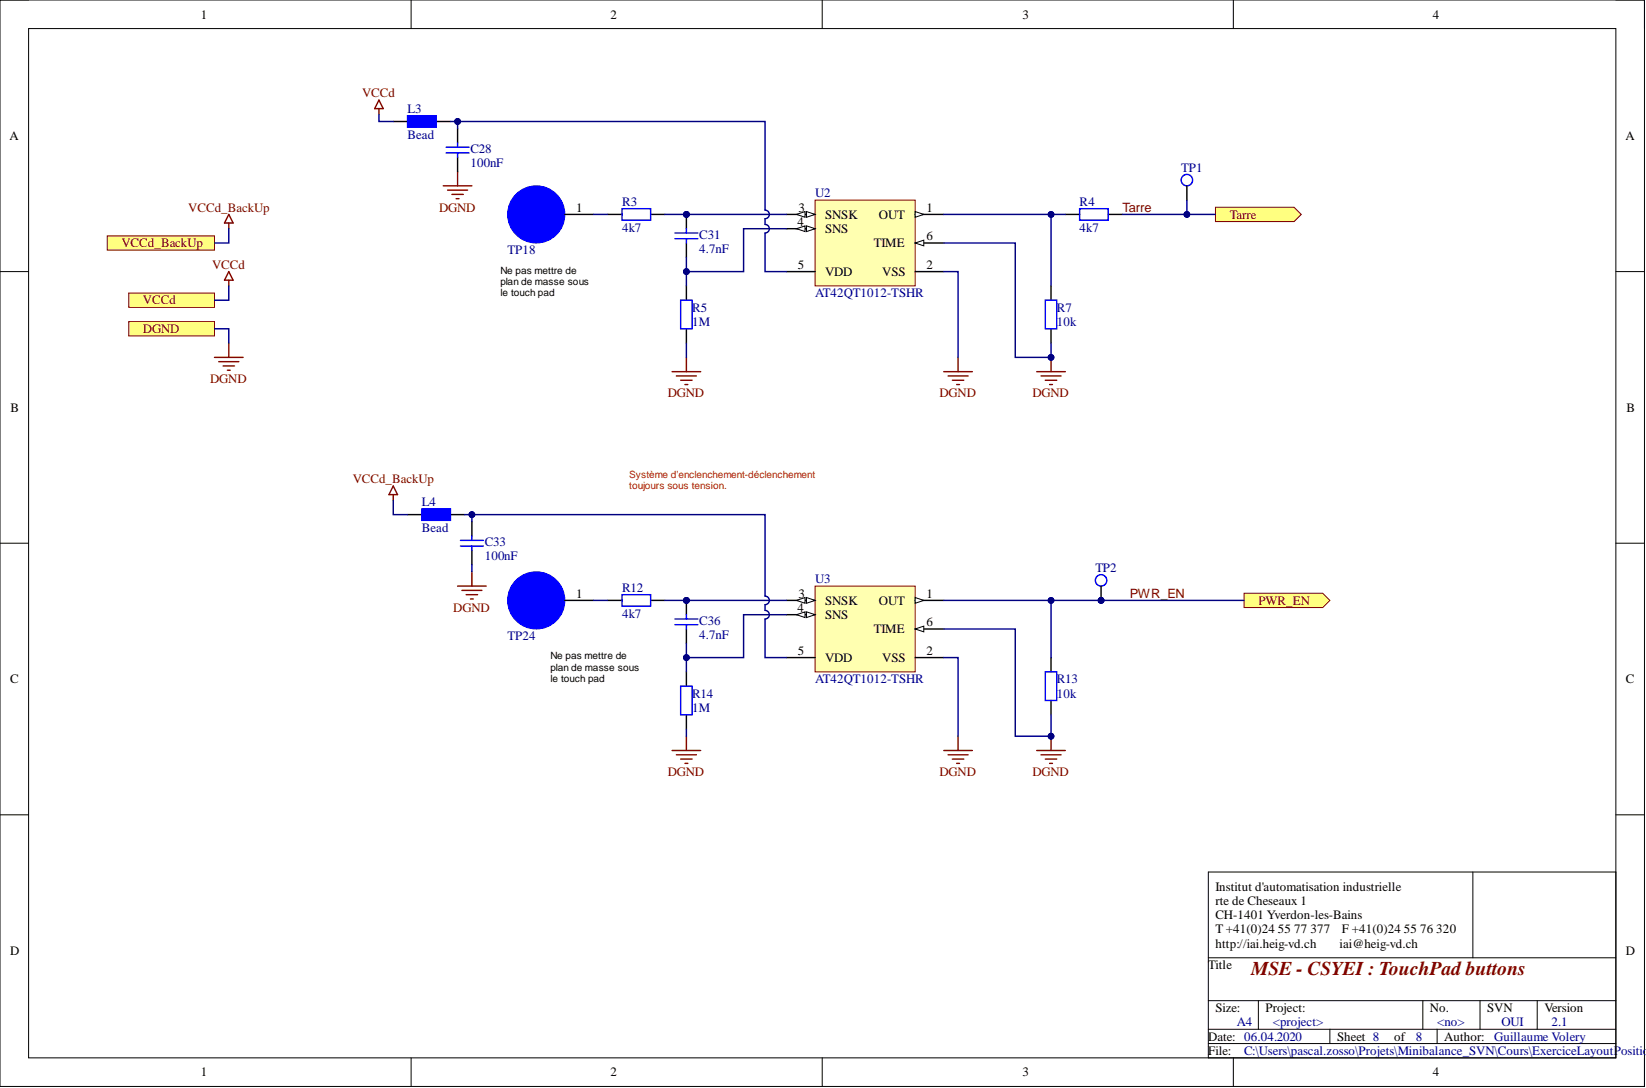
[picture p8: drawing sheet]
<svg xmlns="http://www.w3.org/2000/svg" width="292mm" height="193mm" viewBox="0 0 292 193" stroke-linecap="round" stroke-linejoin="round" font-family="sans-serif">
<defs><g id="words">
<text font-size="3.5" fill="#800000" x="222" y="172.9">MSE - CSYEI : TouchPad buttons</text>
<g font-size="2.3">
<text x="35.6" y="3.3">1</text>
<text x="108.4" y="3.3">2</text>
<text x="181.4" y="3.3">3</text>
<text x="254.3" y="3.3">4</text>
<text x="1.7" y="24.8">A</text>
<text x="288.4" y="24.8">A</text>
<text x="102.3" y="37.5">1</text>
<text x="141.5" y="40.1">4</text>
<text x="141.7" y="37.5">3</text>
<text x="146.4" y="38.8">SNSK</text>
<text x="146.4" y="41.3">SNS</text>
<text x="156" y="38.8">OUT</text>
<text x="164.4" y="37.5">1</text>
<text x="141.6" y="47.7">5</text>
<text x="155" y="43.9">TIME</text>
<text x="164.4" y="47.7">2</text>
<text x="164.4" y="42.6">6</text>
<text x="146.4" y="48.9">VDD</text>
<text x="156.6" y="48.9">VSS</text>
<text x="1.9" y="73">B</text>
<text x="288.6" y="73">B</text>
<text x="102.3" y="106">1</text>
<text x="141.7" y="106">3</text>
<text x="146.4" y="107.2">SNSK</text>
<text x="156" y="107.2">OUT</text>
<text x="164.4" y="106">1</text>
<text x="141.5" y="108.5">4</text>
<text x="146.4" y="109.8">SNS</text>
<text x="155" y="112.3">TIME</text>
<text x="164.4" y="111.1">6</text>
<text x="141.6" y="116.1">5</text>
<text x="146.4" y="117.4">VDD</text>
<text x="156.6" y="117.4">VSS</text>
<text x="164.4" y="116.1">2</text>
<text x="1.8" y="121.2">C</text>
<text x="288.5" y="121.2">C</text>
<text x="215.7" y="158">Institut d'automatisation industrielle</text>
<text x="215.7" y="160.5">rte de Cheseaux 1</text>
<text x="215.7" y="163">CH-1401 Yverdon-les-Bains</text>
<text x="215.7" y="165.6">T +41(0)24</text>
<text x="226.8" y="165.6">55</text>
<text x="229.7" y="165.6">77</text>
<text x="232.5" y="165.6">377</text>
<text x="238.1" y="165.6">F +41(0)24</text>
<text x="249.1" y="165.6">55</text>
<text x="252" y="165.6">76</text>
<text x="254.9" y="165.6">320</text>
<text x="1.8" y="169.4">D</text>
<text x="214.4" y="171.9">Title</text>
<text x="215.7" y="168.1">http://iai.heig-vd.ch</text>
<text x="237.7" y="168.1">iai@heig-vd.ch</text>
<text x="288.5" y="169.4">D</text>
<text x="215.7" y="179.5">Size:</text>
<text x="224.6" y="179.5">Project:</text>
<text x="253.8" y="179.5">No.</text>
<text x="263.9" y="179.5">SVN</text>
<text x="274.1" y="179.5">Version</text>
<text x="214.4" y="184.6">Date: 06.04.2020</text>
<text x="237.3" y="184.6">Sheet 8</text>
<text x="247.4" y="184.6">of</text>
<text x="256.3" y="184.6">Author:</text>
<text x="35.6" y="190.9">1</text>
<text x="108.4" y="190.9">2</text>
<text x="181.4" y="190.9">3</text>
<text x="214.4" y="187.1">File:</text>
<text x="254.3" y="190.9">4</text>
</g>
<g font-size="2.3" fill="#800000">
<text x="64.3" y="17.2">VCCd</text>
<text x="33.4" y="37.5">VCCd_BackUp</text>
<text x="77.9" y="37.5">DGND</text>
<text x="199.2" y="37.5">Tarre</text>
<text x="218.2" y="38.8">Tarre</text>
<text x="21.6" y="43.9">VCCd_BackUp</text>
<text x="37.6" y="47.7">VCCd</text>
<text x="25.4" y="54">VCCd</text>
<text x="25.4" y="59.1">DGND</text>
<text x="37.3" y="67.9">DGND</text>
<text x="118.5" y="70.5">DGND</text>
<text x="166.7" y="70.5">DGND</text>
<text x="183.2" y="70.5">DGND</text>
<text x="62.6" y="85.7">VCCd_BackUp</text>
<text x="200.5" y="106">PWR_EN</text>
<text x="223.3" y="107.2">PWR_EN</text>
<text x="80.4" y="108.5">DGND</text>
<text x="118.5" y="137.7">DGND</text>
<text x="166.7" y="137.7">DGND</text>
<text x="183.2" y="137.7">DGND</text>
</g>
<g font-size="2.3" fill="#000080">
<text x="72.3" y="20">L3</text>
<text x="72.3" y="24.6">Bead</text>
<text x="83.5" y="27.1">C28</text>
<text x="83.5" y="29.7">100nF</text>
<text x="144.6" y="35">U2</text>
<text x="209.6" y="30.4">TP1</text>
<text x="110.4" y="36.5">R3</text>
<text x="110.4" y="41.1">4k7</text>
<text x="191.6" y="36.5">R4</text>
<text x="191.6" y="41.1">4k7</text>
<text x="90.1" y="45.1">TP18</text>
<text x="124.1" y="42.3">C31</text>
<text x="124.1" y="44.9">4.7nF</text>
<text x="144.6" y="52.7">AT42QT1012-TSHR</text>
<text x="122.8" y="55.3">R5</text>
<text x="122.8" y="57.8">1M</text>
<text x="187.5" y="55.3">R7</text>
<text x="187.5" y="57.8">10k</text>
<text x="74.9" y="89.8">L4</text>
<text x="74.9" y="94.3">Bead</text>
<text x="86" y="96.9">C33</text>
<text x="86" y="99.4">100nF</text>
<text x="194.4" y="101.4">TP2</text>
<text x="110.4" y="105">R12</text>
<text x="144.6" y="103.4">U3</text>
<text x="90.1" y="113.6">TP24</text>
<text x="110.4" y="109.5">4k7</text>
<text x="124.1" y="110.8">C36</text>
<text x="124.1" y="113.3">4.7nF</text>
<text x="122.8" y="123.7">R14</text>
<text x="144.6" y="121.2">AT42QT1012-TSHR</text>
<text x="187.5" y="121.2">R13</text>
<text x="187.5" y="123.7">10k</text>
<text x="122.8" y="126.3">1M</text>
<text x="219.5" y="182">A4</text>
<text x="225.8" y="182">&lt;project&gt;</text>
<text x="251.2" y="184.6">8</text>
<text x="255" y="182">&lt;no&gt;</text>
<text x="265.2" y="184.6">Guillaume Volery</text>
<text x="266.5" y="182">OUI</text>
<text x="275.3" y="182">2.1</text>
<text x="220.8" y="187.1">C:\Users\pascal.zosso\Projets\Minibalance_SVN\Cours\ExerciceLayoutPosition</text>
</g>
<g font-size="1.8">
<text x="88.8" y="48.5">Ne pas mettre de</text>
<text x="88.8" y="50.5">plan de masse sous</text>
<text x="88.8" y="52.6">le touch pad</text>
<text x="97.7" y="117">Ne pas mettre de</text>
<text x="97.7" y="119">plan de masse sous</text>
<text x="97.7" y="121">le touch pad</text>
</g>
<g font-size="1.8" fill="#f00">
<text x="111.7" y="84.8">Système d'enclenchement-déclenchement</text>
<text x="111.7" y="86.8">toujours sous tension.</text>
</g>
</g></defs>
<g fill="none" stroke="#000" stroke-width=".18">
<path d="M0 0h291.8v192.7h-291.8zM0 0h5.1M73 0v5.1M145.9 0v5.1M218.9 0v5.1M286.8 0h5v5.1M5.1 5.1h281.7v182.5h-281.7zM0 48.2h5.1M286.8 48.2h5M0 96.3h5.1M286.8 96.3h5M0 144.5h5.1"/>
<path d="M214.4 154.7h72.4v32.9h-72.4zM261.4 154.7v15.2M286.8 144.5h5M214.4 169.9h72.4M214.4 177.5h72.4M223.3 177.5v5.1M252.5 177.5v5.1M262.6 177.5v5.1M272.8 177.5v5.1M73 187.6v5.1M145.9 187.6v5.1M214.4 185.1h72.4"/>
<path d="M214.4 182.6h72.4M218.9 187.6v5.1M236 182.6v2.5M255 182.6v2.5M291.8 187.6v5.1"/>
</g>
<path d="M67.2 17.7l.8 1.6h-1.5zM67.2 19.3v1M78.7 33h5M79.4 33.7h3.6M80.2 34.5h2M81 35.2h.5M81.2 30.4v2.6" fill="none" stroke="#800000" stroke-width=".25"/>
<path d="M22.8 52h15.3v2.5h-15.3z" fill-rule="evenodd" fill="#ffff80"/>
<path d="M22.8 52h15.3v2.5h-15.3z" fill="none" stroke="#800000" stroke-width=".18"/>
<path d="M22.8 57h15.3v2.6h-15.3z" fill-rule="evenodd" fill="#ffff80"/>
<path d="M22.8 57h15.3v2.6h-15.3z" fill="none" stroke="#800000" stroke-width=".18"/>
<path d="M215.7 36.8h14l1.2 1.2-1.2 1.3h-14z" fill-rule="evenodd" fill="#ffff80"/>
<path d="M215.7 36.8h14l1.2 1.2-1.2 1.3h-14z" fill="none" stroke="#800000" stroke-width=".18"/>
<path d="M220.8 105.2h13.9l1.3 1.3-1.3 1.3h-13.9z" fill-rule="evenodd" fill="#ffff80"/>
<path d="M220.8 105.2h13.9l1.3 1.3-1.3 1.3h-13.9z" fill="none" stroke="#800000" stroke-width=".18"/>
<path d="M184 133.1h5.1M184.7 133.9h3.6M185.5 134.6h2M186.3 135.4h.5M186.5 130.6v2.5" fill="none" stroke="#800000" stroke-width=".25"/>
<circle cx="186.5" cy="130.6" r=".51" fill="#000080"/>
<circle cx="186.5" cy="130.6" r=".51" fill="none" stroke="#000080" stroke-width=".18"/>
<path d="M81.2 104h5.1M82 104.7h3.5M82.7 105.5h2.1M83.5 106.2h.5M83.7 101.4v2.6" fill="none" stroke="#800000" stroke-width=".25"/>
<path d="M19 41.8h19.1v2.6h-19.1z" fill-rule="evenodd" fill="#ffff80"/>
<path d="M19 41.8h19.1v2.6h-19.1z" fill="none" stroke="#800000" stroke-width=".18"/>
<path d="M69.8 86.2l.7 1.5h-1.5zM69.8 87.7v1" fill="none" stroke="#800000" stroke-width=".25"/>
<path d="M81.2 22.8v2.6M81.2 27.9v2.5M83.7 92.5v2.6M83.7 97.6v2.5" fill="none" stroke="#000" stroke-width=".25"/>
<path d="M79.2 26.1h4M79.2 27.1h4M81.2 25.4v.7M81.2 27.1v.8M81.7 95.8h4.1M81.7 96.9h4.1M83.7 95.1v.7M83.7 96.9v.7" fill="none" stroke="#00f" stroke-width=".25"/>
<circle cx="121.8" cy="106.5" r=".51" fill="#000080"/>
<circle cx="121.8" cy="106.5" r=".51" fill="none" stroke="#000080" stroke-width=".18"/>
<path d="M121.8 106.5v2.5M121.8 111.6v2.5" fill="none" stroke="#000" stroke-width=".25"/>
<circle cx="121.8" cy="106.5" r=".51" fill="#000080"/>
<circle cx="121.8" cy="106.5" r=".51" fill="none" stroke="#000080" stroke-width=".18"/>
<path d="M119.8 109.8h4M119.8 110.8h4M121.8 109v.8M121.8 110.8v.8" fill="none" stroke="#00f" stroke-width=".25"/>
<circle cx="121.8" cy="38" r=".51" fill="#000080"/>
<circle cx="121.8" cy="38" r=".51" fill="none" stroke="#000080" stroke-width=".18"/>
<path d="M121.8 38v2.6M121.8 43.1v2.5" fill="none" stroke="#000" stroke-width=".25"/>
<circle cx="121.8" cy="38" r=".51" fill="#000080"/>
<circle cx="121.8" cy="38" r=".51" fill="none" stroke="#000080" stroke-width=".18"/>
<g fill="none" stroke="#00f" stroke-width=".25">
<path d="M110.4 37h5.1v2h-5.1zM191.6 37h5.1v2h-5.1zM119.8 41.3h4M119.8 42.3h4M120.8 53.2h2v5.1h-2zM121.8 40.6v.7M121.8 42.3v.8M185.5 53.2h2v5.1h-2zM110.4 105.5h5.1v2h-5.1zM185.5 119.2h2v5h-2zM120.8 121.7h2v5.1h-2z"/>
<circle cx="210.6" cy="31.9" r="1.01"/>
</g>
<g fill="none" stroke="#000" stroke-width=".25">
<path d="M107.8 38h2.6M115.5 38h2.5M189.1 38h2.5M196.7 38h2.5M210.6 33v2.5M121.8 50.7v2.5M121.8 58.3v2.5M186.5 50.7v2.5M186.5 58.3v2.5M107.8 106.5h2.6M115.5 106.5h2.5M121.8 119.2v2.5"/>
<path d="M186.5 116.6v2.6M121.8 126.8v2.5M186.5 124.2v2.6"/>
</g>
<circle cx="195.4" cy="106.5" r=".51" fill="#000080"/>
<circle cx="195.4" cy="106.5" r=".51" fill="none" stroke="#000080" stroke-width=".18"/>
<circle cx="195.4" cy="102.9" r="1.01" fill="none" stroke="#00f" stroke-width=".25"/>
<path d="M195.4 104v2.5" fill="none" stroke="#000" stroke-width=".25"/>
<circle cx="195.4" cy="106.5" r=".51" fill="#000080"/>
<circle cx="195.4" cy="106.5" r=".51" fill="none" stroke="#000080" stroke-width=".18"/>
<circle cx="95.2" cy="38" r="5.1" fill="#00f"/>
<circle cx="95.2" cy="38" r="5.1" fill="none" stroke="#00f" stroke-width=".18"/>
<path d="M100.2 38h5.1" fill="none" stroke="#000" stroke-width=".25"/>
<circle cx="95.2" cy="106.5" r="5.1" fill="#00f"/>
<circle cx="95.2" cy="106.5" r="5.1" fill="none" stroke="#00f" stroke-width=".18"/>
<path d="M100.2 106.5h5.1" fill="none" stroke="#000" stroke-width=".25"/>
<path d="M144.6 35.5h17.8v15.2h-17.8z" fill-rule="evenodd" fill="#ffffb0"/>
<path d="M144.6 35.5h17.8v15.2h-17.8z" fill="none" stroke="#800000" stroke-width=".18"/>
<path d="M139.6 38h5" fill="none" stroke="#000" stroke-width=".25"/>
<path d="M143.1 37.5l1.5 .5-1.5 .5z" fill="#f8fcff"/>
<path d="M143.1 37.5l1.5 .5-1.5 .5z" fill="none" stroke="#000" stroke-width=".18"/>
<path d="M141.3 38l1.6-.5v1z" fill="#f8fcff"/>
<path d="M141.3 38l1.6-.5v1z" fill="none" stroke="#000" stroke-width=".18"/>
<path d="M139.6 40.6h5" fill="none" stroke="#000" stroke-width=".25"/>
<path d="M143.1 40.1l1.5 .5-1.5 .5z" fill="#f8fcff"/>
<path d="M143.1 40.1l1.5 .5-1.5 .5z" fill="none" stroke="#000" stroke-width=".18"/>
<path d="M141.3 40.6l1.6-.5v1z" fill="#f8fcff"/>
<path d="M141.3 40.6l1.6-.5v1z" fill="none" stroke="#000" stroke-width=".18"/>
<path d="M139.6 48.2h5M162.4 48.2h5.1M162.4 43.1h5.1" fill="none" stroke="#000" stroke-width=".25"/>
<path d="M162.4 43.1l1.5-.5v1z" fill="#f8fcff"/>
<path d="M162.4 43.1l1.5-.5v1z" fill="none" stroke="#000" stroke-width=".18"/>
<path d="M162.4 38h5.1" fill="none" stroke="#000" stroke-width=".25"/>
<path d="M162.4 37.5l1.5 .5-1.5 .5z" fill="#f8fcff"/>
<path d="M162.4 37.5l1.5 .5-1.5 .5z" fill="none" stroke="#000" stroke-width=".18"/>
<path d="M184 65.9h5.1M184.7 66.7h3.6M185.5 67.4h2M186.3 68.2h.5M186.5 63.4v2.5" fill="none" stroke="#800000" stroke-width=".25"/>
<circle cx="186.5" cy="63.4" r=".51" fill="#000080"/>
<circle cx="186.5" cy="63.4" r=".51" fill="none" stroke="#000080" stroke-width=".18"/>
<path d="M119.3 65.9h5M120 66.7h3.6M120.8 67.4h2M121.6 68.2h.5M121.8 63.4v2.5M167.5 65.9h5.1M168.2 66.7h3.6M169 67.4h2M169.8 68.2h.5M170 63.4v2.5" fill="none" stroke="#800000" stroke-width=".25"/>
<path d="M144.6 104h17.8v15.2h-17.8z" fill-rule="evenodd" fill="#ffffb0"/>
<path d="M144.6 104h17.8v15.2h-17.8z" fill="none" stroke="#800000" stroke-width=".18"/>
<path d="M139.6 106.5h5" fill="none" stroke="#000" stroke-width=".25"/>
<path d="M143.1 106l1.5 .5-1.5 .5z" fill="#f8fcff"/>
<path d="M143.1 106l1.5 .5-1.5 .5z" fill="none" stroke="#000" stroke-width=".18"/>
<path d="M141.3 106.5l1.6-.5v1z" fill="#f8fcff"/>
<path d="M141.3 106.5l1.6-.5v1z" fill="none" stroke="#000" stroke-width=".18"/>
<path d="M139.6 109h5" fill="none" stroke="#000" stroke-width=".25"/>
<path d="M143.1 108.5l1.5 .5-1.5 .5z" fill="#f8fcff"/>
<path d="M143.1 108.5l1.5 .5-1.5 .5z" fill="none" stroke="#000" stroke-width=".18"/>
<path d="M141.3 109l1.6-.5v1z" fill="#f8fcff"/>
<path d="M141.3 109l1.6-.5v1z" fill="none" stroke="#000" stroke-width=".18"/>
<path d="M139.6 116.6h5M162.4 116.6h5.1M162.4 111.6h5.1" fill="none" stroke="#000" stroke-width=".25"/>
<path d="M162.4 111.6l1.5-.5v1z" fill="#f8fcff"/>
<path d="M162.4 111.6l1.5-.5v1z" fill="none" stroke="#000" stroke-width=".18"/>
<path d="M162.4 106.5h5.1" fill="none" stroke="#000" stroke-width=".25"/>
<path d="M162.4 106l1.5 .5-1.5 .5z" fill="#f8fcff"/>
<path d="M162.4 106l1.5 .5-1.5 .5z" fill="none" stroke="#000" stroke-width=".18"/>
<path d="M119.3 133.1h5M120 133.9h3.6M120.8 134.6h2M121.6 135.4h.5M121.8 130.6v2.5M167.5 133.1h5.1M168.2 133.9h3.6M169 134.6h2M169.8 135.4h.5M170 130.6v2.5" fill="none" stroke="#800000" stroke-width=".25"/>
<path d="M69.8 21.5h2.5M77.4 21.5h2.5" fill="none" stroke="#000" stroke-width=".25"/>
<path d="M72.3 20.5h5.1v2.1h-5.1z" fill-rule="evenodd" fill="#00f"/>
<path d="M72.3 20.5h5.1v2.1h-5.1z" fill="none" stroke="#00f" stroke-width=".25"/>
<path d="M72.3 91.3h2.6M79.9 91.3h2.6" fill="none" stroke="#000" stroke-width=".25"/>
<path d="M74.9 90.3h5v2h-5z" fill-rule="evenodd" fill="#00f"/>
<path d="M74.9 90.3h5v2h-5z" fill="none" stroke="#00f" stroke-width=".25"/>
<path d="M69.8 88.7v2.6h2.5M83.7 100.1v1.3M118 106.5h21.6" fill="none" stroke="#000080" stroke-width=".25"/>
<circle cx="121.8" cy="106.5" r=".51" fill="#000080"/>
<circle cx="121.8" cy="106.5" r=".51" fill="none" stroke="#000080" stroke-width=".18"/>
<path d="M67.2 20.3v1.2h2.6M121.8 45.6v5.1" fill="none" stroke="#000080" stroke-width=".25"/>
<circle cx="121.8" cy="48.2" r=".51" fill="#000080"/>
<circle cx="121.8" cy="48.2" r=".51" fill="none" stroke="#000080" stroke-width=".18"/>
<path d="M118 38h21.6" fill="none" stroke="#000080" stroke-width=".25"/>
<circle cx="121.8" cy="38" r=".51" fill="#000080"/>
<circle cx="121.8" cy="38" r=".51" fill="none" stroke="#000080" stroke-width=".18"/>
<path d="M81.2 21.5v1.3" fill="none" stroke="#000080" stroke-width=".25"/>
<circle cx="81.2" cy="21.5" r=".51" fill="#000080"/>
<circle cx="81.2" cy="21.5" r=".51" fill="none" stroke="#000080" stroke-width=".18"/>
<path d="M83.7 91.3v1.2" fill="none" stroke="#000080" stroke-width=".25"/>
<circle cx="83.7" cy="91.3" r=".51" fill="#000080"/>
<circle cx="83.7" cy="91.3" r=".51" fill="none" stroke="#000080" stroke-width=".18"/>
<path d="M186.5 38v12.7" fill="none" stroke="#000080" stroke-width=".25"/>
<circle cx="186.5" cy="38" r=".51" fill="#000080"/>
<circle cx="186.5" cy="38" r=".51" fill="none" stroke="#000080" stroke-width=".18"/>
<path d="M167.5 38h21.6" fill="none" stroke="#000080" stroke-width=".25"/>
<circle cx="186.5" cy="38" r=".51" fill="#000080"/>
<circle cx="186.5" cy="38" r=".51" fill="none" stroke="#000080" stroke-width=".18"/>
<path d="M167.5 48.2h2.5v15.2M167.5 43.1h12.7v20.3h6.3v-2.6" fill="none" stroke="#000080" stroke-width=".25"/>
<circle cx="186.5" cy="63.4" r=".51" fill="#000080"/>
<circle cx="186.5" cy="63.4" r=".51" fill="none" stroke="#000080" stroke-width=".18"/>
<path d="M139.6 40.6h-7.6v7.6h-10.2" fill="none" stroke="#000080" stroke-width=".25"/>
<circle cx="121.8" cy="48.2" r=".51" fill="#000080"/>
<circle cx="121.8" cy="48.2" r=".51" fill="none" stroke="#000080" stroke-width=".18"/>
<path d="M121.8 60.8v2.6M186.5 106.5v10.1" fill="none" stroke="#000080" stroke-width=".25"/>
<circle cx="186.5" cy="106.5" r=".51" fill="#000080"/>
<circle cx="186.5" cy="106.5" r=".51" fill="none" stroke="#000080" stroke-width=".18"/>
<path d="M121.8 114.1v2.5" fill="none" stroke="#000080" stroke-width=".25"/>
<circle cx="121.8" cy="116.6" r=".51" fill="#000080"/>
<circle cx="121.8" cy="116.6" r=".51" fill="none" stroke="#000080" stroke-width=".18"/>
<path d="M139.6 109h-7.6v7.6h-10.2v2.6" fill="none" stroke="#000080" stroke-width=".25"/>
<circle cx="121.8" cy="116.6" r=".51" fill="#000080"/>
<circle cx="121.8" cy="116.6" r=".51" fill="none" stroke="#000080" stroke-width=".18"/>
<path d="M82.5 91.3h53.3v14.4a.76 .76 0 0 1 .7 .8 .76 .76 0 0 1-.7 .7v1.1a.76 .76 0 0 1 .7 .7 .76 .76 0 0 1-.7 .8v6.8h3.8M105.3 106.5h2.5M167.5 116.6h2.5v14M121.8 129.3v1.3" fill="none" stroke="#000080" stroke-width=".25"/>
<circle cx="83.7" cy="91.3" r=".51" fill="#000080"/>
<circle cx="83.7" cy="91.3" r=".51" fill="none" stroke="#000080" stroke-width=".18"/>
<path d="M79.9 21.5h55.9v15.8a.76 .76 0 0 1 .7 .7 .76 .76 0 0 1-.7 .8v1a.76 .76 0 0 1 .7 .8 .76 .76 0 0 1-.7 .7v6.9h3.8" fill="none" stroke="#000080" stroke-width=".25"/>
<circle cx="81.2" cy="21.5" r=".51" fill="#000080"/>
<circle cx="81.2" cy="21.5" r=".51" fill="none" stroke="#000080" stroke-width=".18"/>
<path d="M167.5 111.6h12.7v19h6.3v-3.8" fill="none" stroke="#000080" stroke-width=".25"/>
<circle cx="186.5" cy="130.6" r=".51" fill="#000080"/>
<circle cx="186.5" cy="130.6" r=".51" fill="none" stroke="#000080" stroke-width=".18"/>
<path d="M105.3 38h2.5M210.6 35.5v2.5" fill="none" stroke="#000080" stroke-width=".25"/>
<circle cx="210.6" cy="38" r=".51" fill="#000080"/>
<circle cx="210.6" cy="38" r=".51" fill="none" stroke="#000080" stroke-width=".18"/>
<path d="M199.2 38h16.5" fill="none" stroke="#000080" stroke-width=".25"/>
<circle cx="210.6" cy="38" r=".51" fill="#000080"/>
<circle cx="210.6" cy="38" r=".51" fill="none" stroke="#000080" stroke-width=".18"/>
<path d="M167.5 106.5h53.3" fill="none" stroke="#000080" stroke-width=".25"/>
<circle cx="186.5" cy="106.5" r=".51" fill="#000080"/>
<circle cx="186.5" cy="106.5" r=".51" fill="none" stroke="#000080" stroke-width=".18"/>
<circle cx="195.4" cy="106.5" r=".51" fill="#000080"/>
<circle cx="195.4" cy="106.5" r=".51" fill="none" stroke="#000080" stroke-width=".18"/>
<path d="M40.6 39.6v1M40.6 38l.8 1.6h-1.6zM40.6 49.7v1M40.6 48.2l.8 1.5h-1.6zM38.1 63.4h5M38.8 64.1h3.6M39.6 64.9h2M40.3 65.7h.6M40.6 60.8v2.6" fill="none" stroke="#800000" stroke-width=".25"/>
<path d="M38.1 58.3h2.5v2.5M40.6 40.6v2.5h-2.5M40.6 50.7v2.5h-2.5" fill="none" stroke="#000080" stroke-width=".25"/>
<use href="#words"/>
</svg>
